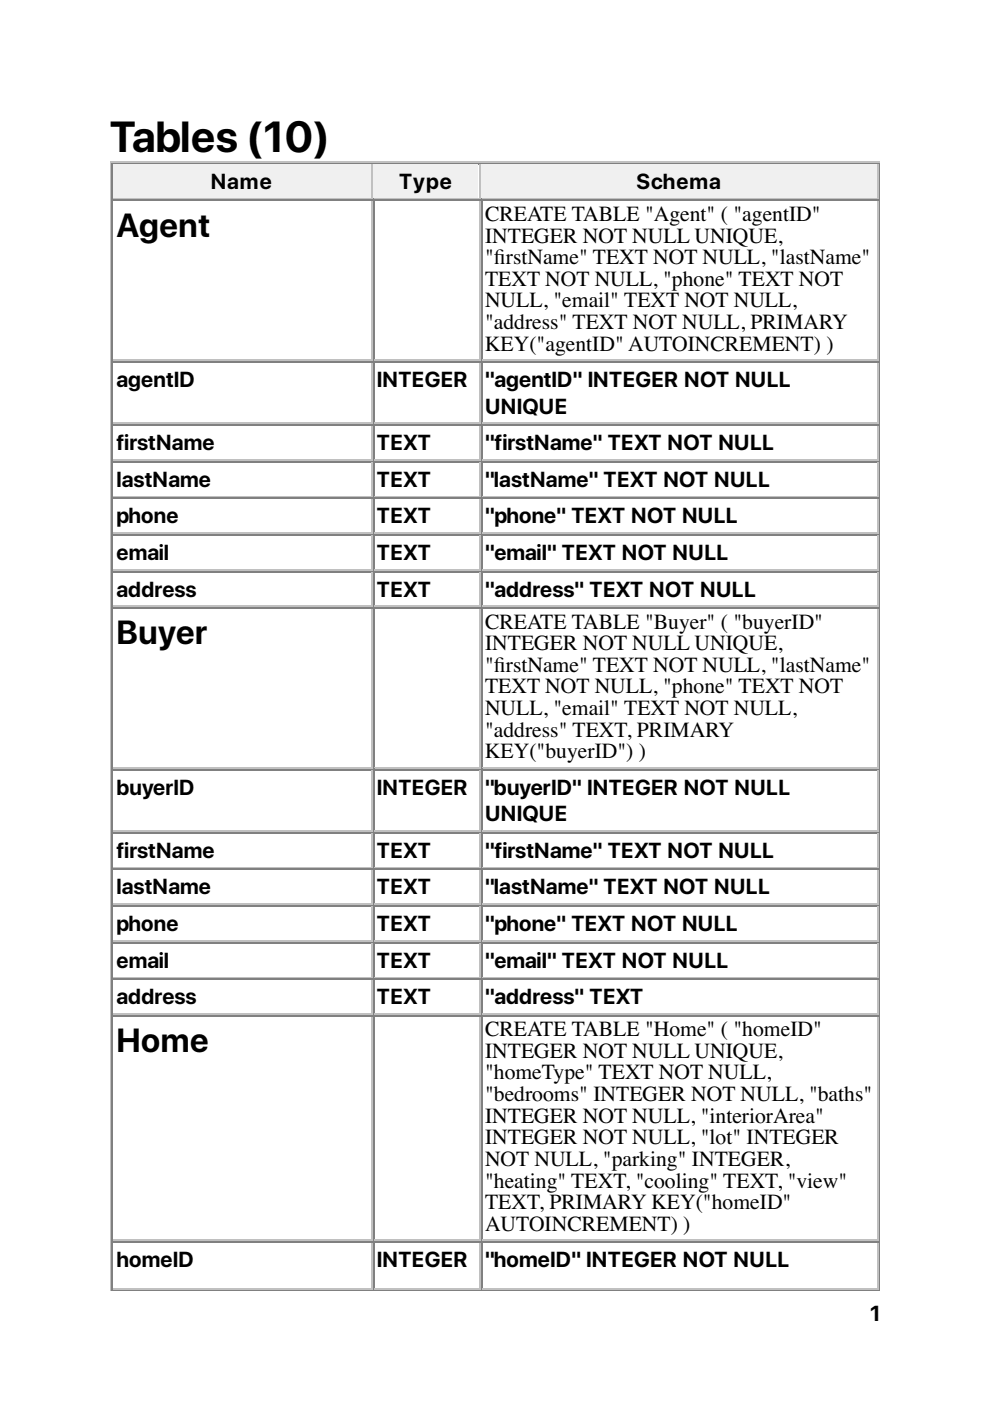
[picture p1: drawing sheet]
<svg xmlns="http://www.w3.org/2000/svg" width="210mm" height="297mm" viewBox="0 0 210 297" stroke-linecap="round" stroke-linejoin="round" font-family="sans-serif">
<defs><g id="words">
<text font-size="9.2" x="23.3" y="32.1">Tables (10)</text>
<g font-size="7.1">
<text x="24.7" y="50.2">Agent</text>
<text x="24.7" y="136.6">Buyer</text>
<text x="24.7" y="223.1">Home</text>
</g>
<g font-size="4.6">
<text x="44.7" y="40.1">Name</text>
<text x="84.6" y="40.1">Type</text>
<text x="135" y="40.1">Schema</text>
<text x="102.8" y="46.8">CREATE TABLE &quot;Agent&quot; ( &quot;agentID&quot;</text>
<text x="102.8" y="51.4">INTEGER NOT NULL UNIQUE,</text>
<text x="102.8" y="56">&quot;frstName&quot; TEXT NOT NULL, &quot;lastName&quot;</text>
<text x="104.7" y="56">i</text>
<text x="102.8" y="60.6">TEXT NOT NULL, &quot;phone&quot; TEXT NOT</text>
<text x="102.8" y="65.2">NULL, &quot;email&quot; TEXT NOT NULL,</text>
<text x="102.8" y="69.8">&quot;address&quot; TEXT NOT NULL, PRIMARY</text>
<text x="102.8" y="74.3">KEY(&quot;agentID&quot; AUTOINCREMENT) )</text>
<text x="24.7" y="82">agentID</text>
<text x="79.9" y="82">INTEGER</text>
<text x="102.8" y="82">&quot;agentID&quot; INTEGER NOT NULL</text>
<text x="102.8" y="87.7">UNIQUE</text>
<text x="24.7" y="95.4">firstName</text>
<text x="79.9" y="95.4">TEXT</text>
<text x="102.8" y="95.4">&quot;firstName&quot; TEXT NOT NULL</text>
<text x="24.7" y="103.2">lastName</text>
<text x="79.9" y="103.2">TEXT</text>
<text x="102.8" y="103.2">&quot;lastName&quot; TEXT NOT NULL</text>
<text x="24.7" y="111">phone</text>
<text x="79.9" y="111">TEXT</text>
<text x="102.8" y="111">&quot;phone&quot; TEXT NOT NULL</text>
<text x="24.7" y="118.7">email</text>
<text x="79.9" y="118.7">TEXT</text>
<text x="102.8" y="118.7">&quot;email&quot; TEXT NOT NULL</text>
<text x="24.7" y="126.5">address</text>
<text x="79.9" y="126.5">TEXT</text>
<text x="102.8" y="126.5">&quot;address&quot; TEXT NOT NULL</text>
<text x="102.8" y="133.3">CREATE TABLE &quot;Buyer&quot; ( &quot;buyerID&quot;</text>
<text x="102.8" y="137.8">INTEGER NOT NULL UNIQUE,</text>
<text x="102.8" y="142.4">&quot;frstName&quot; TEXT NOT NULL, &quot;lastName&quot;</text>
<text x="104.7" y="142.4">i</text>
<text x="102.8" y="147">TEXT NOT NULL, &quot;phone&quot; TEXT NOT</text>
<text x="102.8" y="151.6">NULL, &quot;email&quot; TEXT NOT NULL,</text>
<text x="102.8" y="156.2">&quot;address&quot; TEXT, PRIMARY</text>
<text x="102.8" y="160.8">KEY(&quot;buyerID&quot;) )</text>
<text x="24.7" y="168.5">buyerID</text>
<text x="79.9" y="168.5">INTEGER</text>
<text x="102.8" y="168.5">&quot;buyerID&quot; INTEGER NOT NULL</text>
<text x="102.8" y="174.1">UNIQUE</text>
<text x="24.7" y="181.9">firstName</text>
<text x="79.9" y="181.9">TEXT</text>
<text x="102.8" y="181.9">&quot;firstName&quot; TEXT NOT NULL</text>
<text x="24.7" y="189.6">lastName</text>
<text x="79.9" y="189.6">TEXT</text>
<text x="102.8" y="189.6">&quot;lastName&quot; TEXT NOT NULL</text>
<text x="24.7" y="197.4">phone</text>
<text x="79.9" y="197.4">TEXT</text>
<text x="102.8" y="197.4">&quot;phone&quot; TEXT NOT NULL</text>
<text x="24.7" y="205.2">email</text>
<text x="79.9" y="205.2">TEXT</text>
<text x="102.8" y="205.2">&quot;email&quot; TEXT NOT NULL</text>
<text x="24.7" y="212.9">address</text>
<text x="79.9" y="212.9">TEXT</text>
<text x="102.8" y="212.9">&quot;address&quot; TEXT</text>
<text x="102.8" y="219.7">CREATE TABLE &quot;Home&quot; ( &quot;homeID&quot;</text>
<text x="102.8" y="224.3">INTEGER NOT NULL UNIQUE,</text>
<text x="102.8" y="228.9">&quot;homeType&quot; TEXT NOT NULL,</text>
<text x="102.8" y="233.5">&quot;bedrooms&quot; INTEGER NOT NULL, &quot;baths&quot;</text>
<text x="102.8" y="238">INTEGER NOT NULL, &quot;interiorArea&quot;</text>
<text x="102.8" y="242.6">INTEGER NOT NULL, &quot;lot&quot; INTEGER</text>
<text x="102.8" y="247.2">NOT NULL, &quot;parking&quot; INTEGER,</text>
<text x="102.8" y="251.8">&quot;heating&quot; TEXT, &quot;cooling&quot; TEXT, &quot;view&quot;</text>
<text x="102.8" y="256.4">TEXT, PRIMARY KEY(&quot;homeID&quot;</text>
<text x="102.8" y="261">AUTOINCREMENT) )</text>
<text x="24.7" y="268.7">homeID</text>
<text x="79.9" y="268.7">INTEGER</text>
<text x="102.8" y="268.7">&quot;homeID&quot; INTEGER NOT NULL</text>
<text x="184.5" y="280.1">1</text>
</g>
</g></defs>
<path d="M23.5 34.2v239.6M23.6 34.4h163M78.8 34.9v7.1M24 42.2h55" fill="none" stroke="#c0c0c0" stroke-width=".35"/>
<path d="M23.8 34.6v7.7M24 34.7h55M186.4 34.6v238.8M23.6 273.6h163" fill="none" stroke="#808080" stroke-width=".35"/>
<g fill="#f0f0f0">
<path d="M24 34.9h54.5v7.1h-54.5z"/>
<path d="M44.4 35.6h13.5v5.7h-13.5z"/>
</g>
<path d="M79.2 34.6v7.7M79.4 34.7h22.6" fill="none" stroke="#808080" stroke-width=".35"/>
<path d="M101.8 34.9v7.1M79.4 42.2h22.6" fill="none" stroke="#c0c0c0" stroke-width=".35"/>
<g fill="#f0f0f0">
<path d="M79.2 34.9h22.2v7.1h-22.2z"/>
<path d="M84.3 35.6h12v5.7h-12z"/>
</g>
<path d="M102.1 34.6v7.7M102.3 34.7h84" fill="none" stroke="#808080" stroke-width=".35"/>
<path d="M186.1 34.9v7.1M102.3 42.2h84" fill="none" stroke="#c0c0c0" stroke-width=".35"/>
<g fill="#f0f0f0">
<path d="M102.1 34.9h83.8v7.1h-83.8z"/>
<path d="M134.8 35.6h18.3v5.7h-18.3z"/>
</g>
<g fill="none" stroke="#808080" stroke-width=".35">
<path d="M23.8 42.3v231.1M24 42.5h55M79.2 42.3v231.1M79.4 42.5h22.6M102.1 42.3v231.1M102.3 42.5h84M24 76.7h55M79.4 76.7h22.6M102.3 76.7h84M24 90.1h55M24 97.9h55M79.4 90.1h22.6"/>
<path d="M79.4 97.9h22.6M102.3 90.1h84M102.3 97.9h84M24 105.7h55M24 113.4h55M79.4 105.7h22.6M79.4 113.4h22.6M102.3 105.7h84M102.3 113.4h84M24 121.2h55M24 128.9h55M79.4 121.2h22.6"/>
<path d="M79.4 128.9h22.6M102.3 121.2h84M102.3 128.9h84M24 163.2h55M24 176.6h55M79.4 163.2h22.6M79.4 176.6h22.6M102.3 163.2h84M102.3 176.6h84M24 184.3h55M24 192.1h55M24 199.8h55"/>
<path d="M79.4 184.3h22.6M79.4 192.1h22.6M79.4 199.8h22.6M102.3 184.3h84M102.3 192.1h84M102.3 199.8h84M24 207.6h55M24 215.4h55M79.4 207.6h22.6M79.4 215.4h22.6M102.3 207.6h84M102.3 215.4h84"/>
<path d="M24 263.3h55M79.4 263.3h22.6M102.3 263.3h84"/>
</g>
<g fill="none" stroke="#c0c0c0" stroke-width=".35">
<path d="M78.8 42.7v33.5M101.8 42.7v33.5M186.1 42.7v33.5M24 76.4h55M78.8 76.9v12.7M79.4 76.4h22.6M101.8 76.9v12.7M102.3 76.4h84M186.1 76.9v12.7M24 89.8h55M24 97.5h55M78.8 90.3v7.1"/>
<path d="M78.8 98.1v7M79.4 89.8h22.6M79.4 97.5h22.6M101.8 90.3v7.1M101.8 98.1v7M102.3 89.8h84M102.3 97.5h84M186.1 90.3v7.1M186.1 98.1v7M24 105.3h55M24 113.1h55M78.8 105.8v7.1"/>
<path d="M78.8 113.6v7M79.4 105.3h22.6M79.4 113.1h22.6M101.8 105.8v7.1M101.8 113.6v7M102.3 105.3h84M102.3 113.1h84M186.1 105.8v7.1M186.1 113.6v7M24 120.8h55M24 128.6h55M78.8 121.4v7"/>
<path d="M78.8 129.1v33.5M79.4 120.8h22.6M79.4 128.6h22.6M101.8 121.4v7M101.8 129.1v33.5M102.3 120.8h84M102.3 128.6h84M186.1 121.4v7M186.1 129.1v33.5M24 162.8h55M24 176.2h55M78.8 163.3v12.7"/>
<path d="M78.8 176.7v7.1M79.4 162.8h22.6M79.4 176.2h22.6M101.8 163.3v12.7M101.8 176.7v7.1M102.3 162.8h84M102.3 176.2h84M186.1 163.3v12.7M186.1 176.7v7.1M24 184h55M24 191.7h55M24 199.5h55"/>
<path d="M78.8 184.5v7.1M78.8 192.3v7M79.4 184h22.6M79.4 191.7h22.6M79.4 199.5h22.6M101.8 184.5v7.1M101.8 192.3v7M102.3 184h84M102.3 191.7h84M102.3 199.5h84M186.1 184.5v7.1M186.1 192.3v7"/>
<path d="M24 207.3h55M24 215h55M78.8 200v7.1M78.8 207.8v7M78.8 215.5v47.3M79.4 207.3h22.6M79.4 215h22.6M101.8 200v7.1M101.8 207.8v7M101.8 215.5v47.3M102.3 207.3h84M102.3 215h84"/>
<path d="M186.1 200v7.1M186.1 207.8v7M186.1 215.5v47.3M24 263h55M24 273.2h55M78.8 263.5v9.5M79.4 263h22.6M79.4 273.2h22.6M101.8 263.5v9.5M102.3 263h84M102.3 273.2h84M186.1 263.5v9.5"/>
</g>
<use href="#words"/>
</svg>
